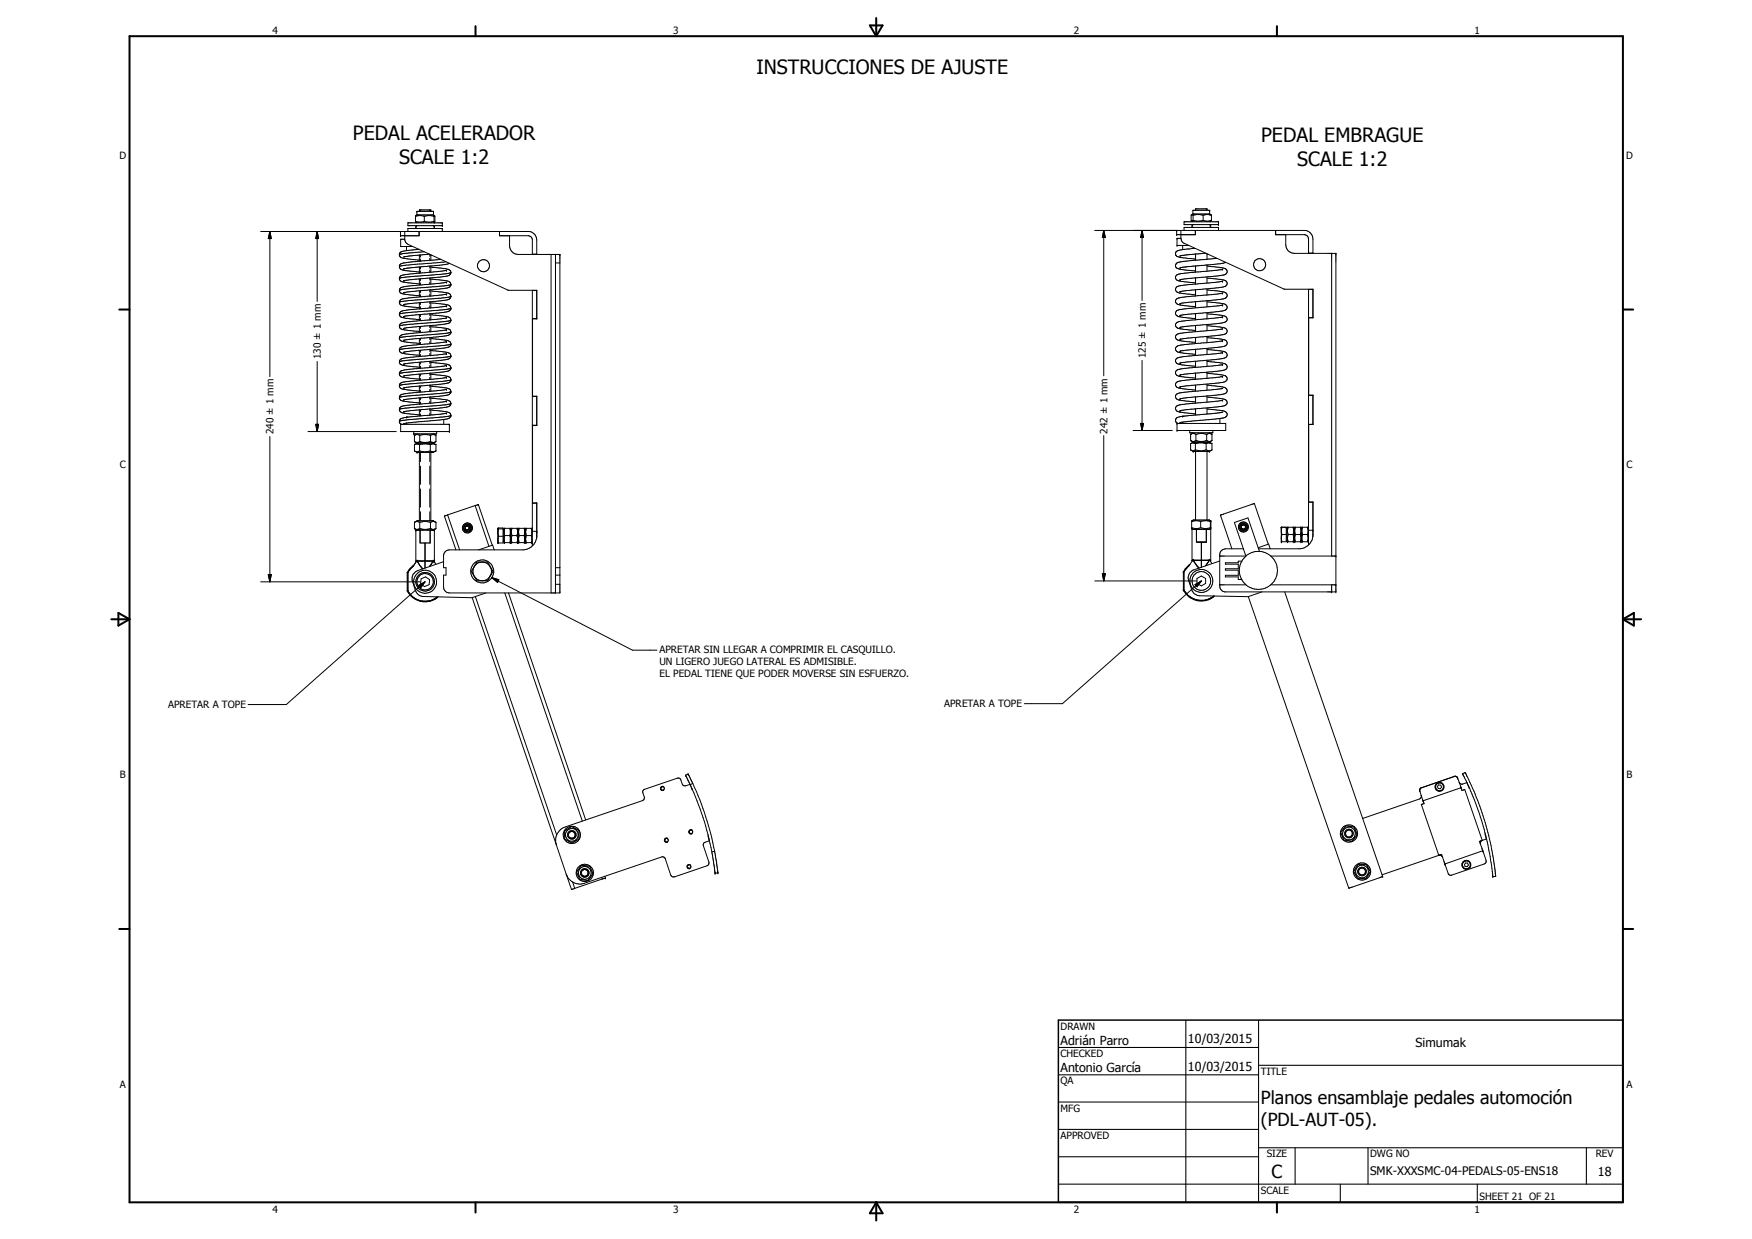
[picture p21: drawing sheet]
<svg xmlns="http://www.w3.org/2000/svg" width="420mm" height="297mm" viewBox="0 0 420 297" stroke-linecap="round" stroke-linejoin="round" font-family="sans-serif">
<defs><g id="words">
<g font-size="4.7">
<text x="181.4" y="17.7">INSTRUCCIONES DE AJUSTE</text>
<text x="84.7" y="33.7">PEDAL ACELERADOR</text>
<text x="302.5" y="34.2">PEDAL EMBRAGUE</text>
<text x="95.7" y="39.3">SCALE 1:2</text>
<text x="311.1" y="39.8">SCALE 1:2</text>
</g>
<g font-size="4.3">
<text x="302.4" y="264.8">Planos ensamblaje pedales automoción</text>
<text x="302.4" y="269.9">(PDL-AUT-05).</text>
<text x="304.9" y="282.4">C</text>
</g>
<g font-size="3">
<text x="254.3" y="250.6">Adrián Parro</text>
<text x="284.9" y="250.1">10/03/2015</text>
<text x="339.5" y="251.1">Simumak</text>
<text x="254.3" y="257.1">Antonio García</text>
<text x="284.9" y="256.7">10/03/2015</text>
<text x="383.2" y="281.9">18</text>
</g>
<text font-size="2.8" x="328.6" y="281.8">SMK-XXXSMC-04-PEDALS-05-ENS18</text>
<g font-size="2.4">
<text x="65.4" y="8">4</text>
<text x="161.4" y="8">3</text>
<text x="257.5" y="8">2</text>
<text x="353.6" y="8">1</text>
<text x="28.7" y="38">D</text>
<text x="390" y="38">D</text>
<text x="77" y="86.1" transform="rotate(-90 77 86.1)">130 ± 1 mm</text>
<text x="274.8" y="85.9" transform="rotate(-90 274.8 85.9)">125 ± 1 mm</text>
<text x="65.6" y="104.1" transform="rotate(-90 65.6 104.1)">240 ± 1 mm</text>
<text x="265.6" y="103.9" transform="rotate(-90 265.6 103.9)">242 ± 1 mm</text>
<text x="28.8" y="112.2">C</text>
<text x="390" y="112.2">C</text>
<text x="158.1" y="156.6">APRETAR SIN LLEGAR A COMPRIMIR EL CASQUILLO.</text>
<text x="158.1" y="159.4">UN LIGERO JUEGO LATERAL ES ADMISIBLE.</text>
<text x="158.1" y="162.3">EL PEDAL TIENE QUE PODER MOVERSE SIN ESFUERZO.</text>
<text x="40.3" y="169.8">APRETAR A TOPE</text>
<text x="226.4" y="169.6">APRETAR A TOPE</text>
<text x="28.8" y="186.5">B</text>
<text x="390.1" y="186.5">B</text>
<text x="254.3" y="246.8">DRAWN</text>
<text x="254.3" y="253.4">CHECKED</text>
<text x="302.4" y="257.7">TITLE</text>
<text x="28.8" y="260.7">A</text>
<text x="254.3" y="260">QA</text>
<text x="390" y="260.7">A</text>
<text x="254.3" y="266.5">MFG</text>
<text x="254.3" y="273.1">APPROVED</text>
<text x="303.8" y="277.5">SIZE</text>
<text x="328.6" y="277.5">DWG NO</text>
<text x="382.7" y="277.4">REV</text>
<text x="302.4" y="286.2">SCALE</text>
<text x="354.8" y="287.7">SHEET 21 OF 21</text>
<text x="65.4" y="290.7">4</text>
<text x="161.4" y="290.7">3</text>
<text x="257.5" y="290.7">2</text>
<text x="353.6" y="290.7">1</text>
</g>
</g></defs>
<g fill="none" stroke="#000" stroke-width=".24">
<path d="M62.5 55.5h33.5M64.7 55.5l.4 1.7h-.8zM64.7 55.5v34.8M76.1 55.5l.3 1.7h-.7zM76.1 55.5v16.8M96 55.5h.1M96 56.5h.1M96 55.5h30.9a2.09 2.09 0 0 1 1.8 2v3.5M96 55.5v1M97.1 55.5v2.3l.8 .8 24 11h6.8v6.9h-1v18.5h1v7h-1v18.6h1v8.3M97.1 57.4h-1v1.7h2.9M97.5 59.1v1"/>
<path d="M99.6 51.9l.8-.2 1.4 .2M99.6 53.1l.8 .2 1.4-.2M99.7 51.7v1.5M99.7 53.2v.1M99.7 51.7h.1M99.7 53.3l.3 .1M100 50.7h.1M100 51.5h.1M100 50.7v.8M100 50.7h4v.8M100 51.5h4M100 51.5l-.3 .2"/>
<path d="M100.1 54.1a.35 .35 0 0 0-.4 .3 .35 .35 0 0 0 .2 .4M100.5 55.5v1M100.5 59.8l-2.5 .2a2.67 2.67 0 0 0-2 .6l-.2 .2v.6a1.35 1.35 0 0 0 1.3 .6l3.5 .4M100.5 55.5v1h-4.5M100.8 50.3v.1M100.8 50.5v.2M101.8 51.9l.8-.2 1.5 .2M101.8 53.1l.8 .2 1.5-.2M101.8 51.9v1.2M103.1 50.3v.1M103.1 50.5v.2M103.3 50.3h.1"/>
<path d="M103.3 50.3h-2.7v.4M103.3 50.3v.4M103.8 54.1a.35 .35 0 0 1 .4 .3 .35 .35 0 0 1-.2 .4M104 51.5l.2 .2M104.2 51.7h.1M104.2 53.3h.1M104.2 51.7v1.6M104.2 51.7v1.5M104.2 53.3l-.2 .1M104.3 51.8h.1M106.1 53.4h.1M106.1 54.1h.1"/>
<path d="M106.1 54.8h.1M106.1 53.4h-8.3v.7h8.3M106.1 54.8h-8.3v.7M106.1 53.4v.7M106.1 54.8v.7M119.8 55.5h.1M119.8 55.5v1h7l.4 .2 .5 .6v3.7M122.2 56.5v2.7a2.08 2.08 0 0 0 2.1 1.8h10M262.5 55.2h19.6M264.7 55.2l.4 1.7h-.7zM264.7 55.2v34.9M273.9 55.2l.3 1.7h-.7z"/>
<path d="M273.9 55.2v16.9M282.2 55.2h.1M282.2 56.3h.1M282.2 55.2h30.8a2.14 2.14 0 0 1 1.9 2.1v3.4M282.2 55.2v1.1M282.3 58.8h.1M282.3 57.1h.1M282.3 57.1v1.7M282.3 58.8h2.8M282.3 57.1h.9M283.2 57.1l.2 .6 .4 .6 24.2 11h6.9v6.9h-1.1v18.5h1.1v7h-1.1M283.2 55.2v1.9"/>
<path d="M283.6 58.8v1.1M284 55.2v-.7h8.2v.7M285.8 53h.1M285.8 51.4l.3 .2M285.8 51.4l-.1 .2 .1 1.4M285.8 53l.3 .2M286.1 51.3h4M286.1 51.3l-.3 .1M286.1 52.8a3.5 3.5 0 0 0 2.4 0M286.1 51.6v1.2M286.1 51.6l1-.2 1.4 .2M286.1 52.8l-.3 .2"/>
<path d="M286.2 53.8a.35 .35 0 0 0-.3 .3 .35 .35 0 0 0 .2 .4M286.6 59.6l-3.8 .4a.8 .8 0 0 0-.9 .6 .8 .8 0 0 0 .6 1l4.2 .5M286.7 55.2h.1M286.7 55.2v1.1h-4.5M286.7 50.1h.1M286.7 50.1h2.8M286.7 50.1v.3M288.5 51.6l.8-.2 1.2 .2M288.5 52.8a2.44 2.44 0 0 0 2 0M288.5 51.6v1.2M289.5 50.1h.1M289.5 50.1v.3"/>
<path d="M290 53.8l.4 .3-.3 .4M290.1 50.4h.1M290.1 51.3h.1M290.1 50.4h-4v.9M290.1 50.4v.9M290.1 51.3l.3 .2M290.4 51.5h.1M290.4 51.5l.1 .1M290.5 52.8l-.4 .4M290.5 51.6v1.2M292.2 53.2h.1M292.2 53.8h.1"/>
<path d="M292.2 53.2h-8.2v.6h8.2M292.2 53.2v.6M305.9 55.2v1.1h6.9l.5 .1 .3 .3 .2 .6v3.4M305.9 55.2v1.1M308.3 56.3v2.4a2.05 2.05 0 0 0 2.1 2h10M95.8 78.1h.1M95.8 75.3h.1M95.8 72.4h.1M95.8 69.6h.1M95.8 66.8h.1M95.8 66.7h.1M95.8 63.8v.1"/>
<path d="M96.8 64.4h.1M96.8 67.3h.1M96.8 70.1h.1M96.8 73h.1M96.8 75.9h.1M96.8 78.7h.1M96.9 78.7h-.1M100.6 61.1v1.5M100.6 64v1.5M100.6 66.8v1.5M100.6 69.7v1.5M100.6 72.6v1.4"/>
<path d="M100.6 75.4v1.5M100.6 78.3v1.5M100.8 61.1v.5M100.8 62.1v.5M100.8 64v.5M100.8 64.9v.5M100.8 66.8v.5M100.8 67.8v.5M100.8 69.7v.5M100.8 70.7v.5M100.8 72.6v.4M100.8 73.5v.5"/>
<path d="M100.8 75.4v.5M100.8 76.4v.5M100.8 78.3v.4M100.8 79.2v.6M100.9 64l-4.1 .4M101.7 60.4l-5.8 .6M103 61l-6.2 .6M103.1 61v.5M103.1 61.9v.5M103.1 63.8v.5M103.1 64.8v.5M103.1 66.7v.4"/>
<path d="M103.1 67.6v.5M103.1 69.5v.5M103.1 70.5v.5M103.1 72.3v.6M103.1 73.3v.5M103.1 75.2v.5M103.1 76.2v.5M103.1 78.1v.5M103.1 79v.5M103.3 69.5l-6.5 .6M103.3 78l-6.5 .7M103.3 72.3l-6.5 .7"/>
<path d="M103.3 66.6l-6.5 .7M103.3 75.2l-6.5 .7M103.3 61.1v1.3M103.3 63.8v1.5M103.3 66.6v1.5M103.3 69.5v1.5M103.3 72.3v1.5M103.3 75.2v1.5M103.3 78v1.5M103.3 61.2h.3M103.3 64.1l3.4 .3a1.37 1.37 0 0 1 1.5 1M103.3 66.9l.7 .1a9.5 9.5 0 0 1 3.9 .7l.3 .5"/>
<path d="M103.3 69.8h1.1a7.6 7.6 0 0 1 3.6 .8l.2 .4M103.3 72.6l1.1 .1a7.2 7.2 0 0 1 3.5 .7l.3 .5M103.3 75.5l1.4 .1a6.3 6.3 0 0 1 3.3 .7l.2 .5M103.3 78.3l3.9 .5a.87 .87 0 0 1 1 .8M105.7 62.1l-7.8 .8-1.7 .3a.76 .76 0 0 0-.1 1.4l1.3 .3 3.2 .3M107 62.8l-9.4 .7-1.8 .3M107 79.1l-7.5 .7a7.2 7.2 0 0 0-3.6 .8 .81 .81 0 0 0 .6 1.2l4.1 .5M107 73.4h.1M107.1 79.1h.1M107.1 73.4h.1M107.1 70.5h.1M107.1 67.6h.1"/>
<path d="M107.1 64.8h.1M107.1 73.4l-7.6 .8a8 8 0 0 0-3.6 .7 .81 .81 0 0 0 .6 1.2l4.1 .5M107.1 76.2l-2.5 .4-5.4 .4a5.7 5.7 0 0 0-3.3 .8 1 1 0 0 0 1.1 1.3l3.6 .4M107.1 70.5l-7.9 .8a7.2 7.2 0 0 0-3.2 .6 .85 .85 0 0 0-.1 1 .85 .85 0 0 0 .9 .4l3.8 .5M107.1 64.8l-10.3 1.1a.84 .84 0 0 0-1 .7 .84 .84 0 0 0 .7 1l4.1 .5M107.1 67.6l-7.6 .9a8 8 0 0 0-3.6 .7 .98 .98 0 0 0 .1 1 .98 .98 0 0 0 1 .3l3.6 .4M107.8 63.1l-2 .4-4.9 .5M107.9 64.8h.1M108 76.8v.1M108.1 76.8l-12.3 1.3M108.1 74h.1M108.2 79.6h.1"/>
<path d="M108.2 73.9h.1M108.2 68.2h.1M108.2 65.3v.1M108.2 71l-1.4 .4-8.8 .7-2.2 .3M108.2 76.8h-.1M108.2 79.6l-2.1 .4-8.7 .7-1.6 .3M108.2 79.6a1.47 1.47 0 0 1-1.7 1l-3.2 .3M108.2 76.8a1.44 1.44 0 0 1-1.7 .9l-3.2 .3M108.2 73.9l-3.4 .5-7.4 .6-1.6 .3M108.2 73.9a1.96 1.96 0 0 1-2.3 1l-2.6 .3M108.2 71a1.44 1.44 0 0 1-1.7 1l-3.2 .3M108.2 68.2l-1.9 .4-7.5 .5-3 .5"/>
<path d="M108.2 68.2a1.12 1.12 0 0 1-1.3 .9l-3.6 .4M108.2 65.4l-1.3 .3-9.5 .7-1.6 .3M108.2 65.4a1.47 1.47 0 0 1-1.7 .9l-3.2 .3M127.7 76.4h1M127.7 69.6v61.3M127.7 60.9h1M127.7 69.6h1M132.2 61v81.2M133.2 61h.1M133.2 61v81.2M133.2 63h1.1M134.3 61h.1"/>
<path d="M134.3 61v81.2h-26.5a1.43 1.43 0 0 1-1.4-1.4v-2.9h.6v-1.8h-.6v-2.9a1.43 1.43 0 0 1 1.4-1.4h17.9a3.4 3.4 0 0 0 3-3M283 61.3h.1M283 64.2h.1M283 67.1h.1M283 69.9h.1M283 72.8h.1M283 75.6h.1M283 78.5h.1M286.7 60.9v1.5M286.7 63.8v1.4M286.7 66.6v1.5M286.7 69.5v1.5"/>
<path d="M286.7 72.3v1.5M286.7 75.2v1.5M286.7 78v1.5M289.1 60.7l-6.1 .6M289.5 69.3l-6.5 .6M289.5 69.5l3.7 .4a.9 .9 0 0 1 1.1 .9 .9 .9 0 0 1-1.1 .9l-3.7 .4M289.5 66.4l-6.5 .7M289.5 78.1l3.5 .4a.92 .92 0 0 1 1.1 .4 .92 .92 0 0 1-.2 1.2l-1.6 .3-2.8 .2M289.5 77.8l-6.5 .7M289.5 75.2l.7 .1a8.8 8.8 0 0 1 3.9 .7 .82 .82 0 0 1 .1 .9 .82 .82 0 0 1-.8 .4l-3.9 .5M289.5 75l-6.5 .6M289.5 72.4l3.5 .4a.92 .92 0 0 1 1.1 .4 .92 .92 0 0 1-.2 1.1l-.9 .3-3.5 .4"/>
<path d="M289.5 72.1l-6.5 .7M289.5 66.7h.3a9 9 0 0 1 4.4 .8 1.07 1.07 0 0 1-.3 1.1 1.07 1.07 0 0 1-1.1 .3l-3.3 .4M289.5 63.8l3.7 .4a.9 .9 0 0 1 1.1 .9 .9 .9 0 0 1-1.1 .9l-3.7 .4M289.5 60.9v1.2M289.5 63.5v1.5M289.5 66.4v1.5M289.5 69.3v1.4M289.5 72.1v1.5M289.5 75v1.5M289.5 77.8v1.5M289.5 61h.3M291.8 61.9l-8.5 .8a1.3 1.3 0 0 0-1.4 .9l.1 .5a11.8 11.8 0 0 0 4.7 .8"/>
<path d="M293.1 64.6l-9.5 1a1.26 1.26 0 0 0-1.6 1.2 4.1 4.1 0 0 0 2.7 .8l2 .2M293.1 64.6h.1M293.2 76h.1M293.2 73.2h.1M293.2 70.3h.1M293.2 67.4h.1M293.2 64.6h.1M293.2 78.8v.1M293.2 76l-7.5 .8a8.8 8.8 0 0 0-3.6 .6 .8 .8 0 0 0-.1 .8 .8 .8 0 0 0 .6 .5l4.1 .5M293.2 73.2l-9.8 1a1.1 1.1 0 0 0-1.5 1 2.04 2.04 0 0 0 2.2 .9l2.6 .3M293.2 70.3l-9.6 .9a1.71 1.71 0 0 0-1.7 1v.2a1.69 1.69 0 0 0 1.9 .8l2.9 .3M293.2 67.4l-10.2 1.1a.9 .9 0 0 0-1.1 .9 .9 .9 0 0 0 1.1 .9l3.7 .4"/>
<path d="M293.2 78.8l-8.5 .9a4.1 4.1 0 0 0-2.7 .8 1.19 1.19 0 0 0 1.4 1.2l3.3 .4M293.9 62.9l-1.3 .3-9.6 1M313.8 76.2h1.1M313.8 69.3v61.3M313.8 60.7h1.1M319.4 60.7h.1M319.4 60.7v72.6M320.4 60.7h.1M320.4 60.7v81.2M76.1 86.7v16.8M95.8 98.2h.1M95.8 95.3h.1"/>
<path d="M95.8 92.5h.1M95.8 89.6h.1M95.8 86.7h.1M95.8 83.9h.1M95.8 81h.1M95.8 92.4h.1M96.2 98.8h.1M96.2 93.1h.1M96.2 87.4h.1M96.8 90.2h.1M96.8 81.6h.1M96.8 84.5h.1"/>
<path d="M96.8 87.3h.1M96.8 93h.1M96.8 95.8h.1M96.8 98.7h.1M96.9 93h-.1M97.5 100h.1M97.5 100v.1M97.8 100l-.7 .1a1.15 1.15 0 0 0-1.3 1.2l.5 .4M100.6 81.2v1.4M100.6 84v1.5M100.6 86.9v1.4M100.6 89.7v1.5"/>
<path d="M100.6 92.5v1.5M100.6 95.4v1.5M100.6 98.3v1.4M100.8 81.1v.5M100.8 82.1v.5M100.8 83.9v.6M100.8 85v.5M100.8 86.8v.5M100.8 87.8v.5M100.8 89.7v.5M100.8 90.7v.4M100.8 92.5v.5"/>
<path d="M100.8 93.5v.5M100.8 95.4v.5M100.8 96.4v.5M100.8 98.2v.5M100.8 99.2v.5M103.1 80.9v.5M103.1 81.9v.5M103.1 83.8v.4M103.1 84.8v.5M103.1 86.6v.5M103.1 87.6v.5M103.1 89.5v.5"/>
<path d="M103.1 90.5v.5M103.1 92.3v.5M103.1 93.3v.5M103.1 95.2v.5M103.1 96.2v.5M103.1 98v.6M103.1 99.1v.4M103.3 98l-6.5 .7M103.3 95.2l-6.5 .7M103.3 92.3l-6.5 .7M103.3 86.6l-6.5 .7M103.3 80.9l-6.5 .7"/>
<path d="M103.3 83.7l-6.5 .8M103.3 89.5l-6.5 .7M103.3 80.9v1.5M103.3 83.7v1.5M103.3 86.6v1.5M103.3 89.5v1.4M103.3 92.3v1.5M103.3 95.2v1.4M103.3 98v1.5M103.3 81.2l1.1 .1a7 7 0 0 1 3.6 .7l.2 .5M103.3 84l4.1 .5a.88 .88 0 0 1 .8 .8M103.3 86.9l1.1 .1a7 7 0 0 1 3.6 .8l.2 .4"/>
<path d="M103.3 89.7l4.1 .5a.88 .88 0 0 1 .8 .9M103.3 92.6l1.1 .1a7 7 0 0 1 3.5 .6l.3 .6M103.3 95.5h.4a9 9 0 0 1 4.3 .8l.2 .5M103.3 98.3l.7 .1a10.4 10.4 0 0 1 3.9 .7l.3 .5M107 90.5l-7.8 .8a7.1 7.1 0 0 0-3.3 .7 .98 .98 0 0 0 .1 1 .98 .98 0 0 0 1 .4l3.6 .4M107 93.3l-7.5 .8a7.2 7.2 0 0 0-3.6 .8 .82 .82 0 0 0 0 .8 .82 .82 0 0 0 .8 .4l3.9 .5M107 96.2l-7.8 .8a7.1 7.1 0 0 0-3.3 .7 .95 .95 0 0 0 .1 1 .95 .95 0 0 0 1 .4l3.6 .3M107 87.6v.1M107.1 99.1h.1M107.1 96.2h.1M107.1 93.3h.1M107.1 90.5h.1"/>
<path d="M107.1 87.6h.1M107.1 84.8h.1M107.1 81.9h.1M107.1 99.1l-9.6 .9M107.1 81.9l-7.9 .8a6.3 6.3 0 0 0-3.3 .7 .98 .98 0 0 0 .1 1.1 .98 .98 0 0 0 1 .3l3.6 .4M107.1 84.8l-7.9 .8a6.3 6.3 0 0 0-3.3 .7 .79 .79 0 0 0 .6 1.2l4.1 .6M107.1 87.6l-7.6 .8a7.2 7.2 0 0 0-3.6 .8 .82 .82 0 0 0 0 .8 .82 .82 0 0 0 .8 .4l3.9 .5M107.1 90.5l-.1 .1M108 96.8h.1M108 91.1h.1M108 88.3l-2.6 .3-7.8 .6-1.8 .4M108 88.3h.1"/>
<path d="M108 82.5h.1M108.1 99.7h.1M108.2 99.6h.1M108.2 93.9h.1M108.2 91.1h.1M108.2 88.2h.1M108.2 85.3h.1M108.2 82.5h.1M108.2 93.9l-2.8 .5-7.6 .5-2 .3M108.2 93.9a1.96 1.96 0 0 1-2.3 1l-2.6 .3M108.2 99.6l-1.7 .3-8.3 .7-2.4 .4M108.2 99.6a1.66 1.66 0 0 1-2 1l-9.4 1"/>
<path d="M108.2 96.8l-1.4 .3-8.3 .6-2.7 .4M108.2 96.8l-.2 .4-.6 .3-4.1 .5M108.2 96.7v.1M108.2 91.1l-2.1 .3-7.6 .6-2.7 .4M108.2 91.1l-.1 .1a1.43 1.43 0 0 1-1.4 .8l-3.4 .3M108.2 88.2a1.48 1.48 0 0 1-1.7 1l-3.2 .3M108.2 88.2l-.1 .1M108.2 85.3l-2.1 .4-7.9 .6-2.4 .4M108.2 85.3l-.1 .3a1.67 1.67 0 0 1-1.6 .7l-3.2 .3M108.2 82.5l-1.4 .3-8.8 .7-2.2 .4M108.2 82.5a1.96 1.96 0 0 1-2.3 1l-2.6 .2M127.7 95h1"/>
<path d="M273.9 86.4v16.8M283 81.3h.1M283 84.2h.1M283 87h.1M283 89.9h.1M283 92.8h.1M283 95.6h.1M283 98.5h.1M283.1 84.2h-.1M283.1 98.4l-.1 .1M283.6 99.8h.1M283.6 99.8h.3"/>
<path d="M286.7 80.9v1.5M286.7 83.7v1.5M286.7 86.6v1.5M286.7 89.5v1.4M286.7 92.3v1.5M286.7 95.2v1.4M286.7 98v1.5M289.5 94.9l-6.4 .7M289.5 89.2l-4.4 .4-2.1 .3M289.5 98.1h.3a11.3 11.3 0 0 1 4.3 .7 .87 .87 0 0 1 0 1.1 .87 .87 0 0 1-.9 .3l-.6 .1M289.5 97.8l-6.5 .7M289.5 95.2l3.7 .4a.86 .86 0 0 1 1 .8 .86 .86 0 0 1-.8 .9l-3.9 .5"/>
<path d="M289.5 92.4h.3a11.3 11.3 0 0 1 4.3 .7 .87 .87 0 0 1 0 1.1 .87 .87 0 0 1-.9 .3l-3.7 .4M289.5 92.1l-6.5 .7M289.5 89.5l.7 .1a8.8 8.8 0 0 1 3.9 .7 .9 .9 0 0 1 0 1 .9 .9 0 0 1-.9 .4l-3.7 .4M289.5 86.7h1a7.6 7.6 0 0 1 3.7 .8 .78 .78 0 0 1-.7 1.2l-4 .5M289.5 86.4l-6.5 .6M289.5 83.8l.7 .1a10 10 0 0 1 3.9 .7 .94 .94 0 0 1-.1 1 .94 .94 0 0 1-1 .4l-3.5 .4M289.5 83.5l-6.4 .7M289.5 80.9l.7 .1a8.8 8.8 0 0 1 3.9 .7 .82 .82 0 0 1 .1 .9 .82 .82 0 0 1-.8 .5l-3.9 .4M289.5 80.6l-6.5 .7M289.5 80.6v1.6M289.5 83.5v1.5M289.5 86.4v1.4"/>
<path d="M289.5 89.2v1.5M289.5 92.1v1.5M289.5 94.9v1.5M289.5 97.8v1.5M293.1 96h.1M293.2 96h.1M293.2 90.3h.1M293.2 87.4h.1M293.2 84.5h.1M293.2 81.7h.1M293.2 90.3l-6.8 .7a9 9 0 0 0-4.3 .8 .78 .78 0 0 0 .5 1.2l4.1 .5M293.2 87.4l-10.2 1.1a.88 .88 0 0 0-1.1 .9 .88 .88 0 0 0 1.1 .8l3.7 .5"/>
<path d="M293.2 84.5l-9.3 1a2.02 2.02 0 0 0-2 .9 1.15 1.15 0 0 0 1.5 1.1l3.3 .3M293.2 93.1h.1M293.2 98.8l-10 1.1a1.06 1.06 0 0 0-1.3 1l.5 .6M293.2 96l-6.8 .7a12.1 12.1 0 0 0-4.2 .6 .78 .78 0 0 0-.3 .9 .78 .78 0 0 0 .7 .5l4.1 .5M293.2 93.1l-10.6 1.2a.83 .83 0 0 0-.7 .9 .83 .83 0 0 0 .9 .7l3.9 .5M293.2 81.7l-7.9 .8a6.8 6.8 0 0 0-3.2 .6 .8 .8 0 0 0-.1 .8 .8 .8 0 0 0 .6 .6l4.1 .5M313.8 94.8h1.1M64.7 104.6v34.9M73.9 103.5h21.1M75.7 101.7h.7l-.3 1.8zM95.8 101h.1M96.1 100.4l-.1 .1"/>
<path d="M96.8 101.6h.1M97.5 101.4v.3M99.2 104h.1M99.2 103.5v.5M99.4 104.4v1.5M99.4 106.6v1.5M99.4 105.9l.6 .2 .7-.2M99.4 104.4a1 1 0 0 1 1.3 0M99.4 105.9l.6 .3M99.4 108.1a1 1 0 0 0 1.2 0M99.4 106.6l.5-.2 .7 .2M99.4 108.1l.6 .4"/>
<path d="M100 106.2h.1M100 108.5h.1M100 106.2h3.9M100 104l-.6 .4M100 106.2l-.6 .4M100.6 108.5v16.3M100.6 108.1l1.3 .2 1.3-.2M100.6 106.6l1-.2 1.6 .2M100.6 106.6v1.5M100.7 104.4v1.5M100.7 105.9a4.7 4.7 0 0 0 2.5 0M100.7 104.4a3.8 3.8 0 0 1 2.5 0"/>
<path d="M100.8 108.5v2.2M100.8 111.8v4.3M100.8 117.2v4.4M103.1 108.5v2.2M103.1 111.8v4.3M103.1 117.2v4.4M103.2 106.6v1.5M103.2 106.6l.5-.2 .9 .2M103.2 108.1a1.37 1.37 0 0 0 1.4 0M103.2 104.4v1.5M103.2 105.9l.7 .2 .7-.2M103.2 104.4a1.08 1.08 0 0 1 1.4 0"/>
<path d="M103.3 108.5v16.3M103.9 104l.7 .4M103.9 106.2l.7 .4M104.6 104.4v1.5M104.6 106.6v1.5M104.6 105.9l-.7 .3M104.6 108.1l-.7 .4h-3.9M104.7 103.5v.5h-5.5M106.4 100.6v1.1M107.8 101.7h.1M107.8 103.5h.1M107.8 101.7h-11.7v1.8h11.7"/>
<path d="M107.8 101.7v1.8M127.7 101.9h1M264.7 104.4v34.9M271.7 103.2h9.4M273.5 101.5h.7l-.3 1.7zM282.3 101.5h.1M282.3 103.2h.1M282.3 101.5h11.7v1.7h-11.7M282.3 101.5v1.7M283 101.3h.1M283.6 101.2v.3M285.3 103.2v.6h5.6v-.6"/>
<path d="M285.5 105.6l.5 .2 .8-.2M285.5 104.1l.5-.2 .8 .2M285.5 105.6l.7 .4M285.5 104.1v1.5M285.6 107.9l.6 .3M286.2 106h.1M286.2 108.2h.1M286.2 106h3.8M286.2 103.8l-.7 .3M286.2 108.2h3.8M286.2 106l-.6 .3M286.7 107.9a.84 .84 0 0 1-1.2 0v-1.6l.5-.1a2.16 2.16 0 0 0 1.7 0l1.4 .1 1-.1 .5 .1v1.6"/>
<path d="M286.7 107.9a3.9 3.9 0 0 0 2.6 0M286.7 106.3v1.6M286.7 108.2v16.5M286.8 105.6l1 .2 1.6-.2M286.8 104.1l1-.2 1.6 .2M286.8 104.1v1.5M289.3 107.9a1.22 1.22 0 0 0 1.3 0M289.3 106.3v1.6M289.4 105.6a1.03 1.03 0 0 0 1.2 0M289.4 104.1a1.03 1.03 0 0 1 1.2 0M289.4 104.1v1.5M289.5 108.2v16.5"/>
<path d="M290 106h.1M290 108.2h.1M290 103.8l.6 .3M290 106l.6 .3M290.6 105.6l-.6 .4M290.6 104.1v1.5M290.6 107.9l-.6 .3M292.6 100.3l-9.6 1M292.6 100.3v1.2M313.8 101.8v18.6h1.1v8.3M62.5 139.5h38.4M64.3 137.8h.8l-.4 1.7z"/>
<path d="M97.7 137.3h.1M97.7 137.3v4.3M97.8 137.3v4.3M99.3 135.5l-1 .8-.6 1M99.4 126.7l.5 .2 .8-.2M99.4 125.2l.5-.2 .8 .2M99.4 126.7l.6 .4M99.4 125.2v1.5M99.7 127.1h.1M99.7 134.5h.1M99.7 127.1h4.5M99.7 134.5h.2"/>
<path d="M99.7 127.1v7.4M100 124.8h.1M100 134.5h3.9M100 134.5v-.2l-2.2 3M100 134.5l.8 1.3M100 124.8h3.9l.7 .4M100 124.8l-.6 .4M100.7 126.7l.9 .2 1.6-.2M100.7 125.2a3.8 3.8 0 0 1 2.5 0M100.7 125.2v1.5M100.7 127.1v3.1h2.5v-3.1M100.8 135.8l.2 .1"/>
<path d="M100.8 135.7l.6 .7M100.8 122.7v2.1M101 138.8l1.1-.5 .9 .7-.1 1.2-1.1 .4-.9-.6zM101.9 130.2v6M101.9 139.5l-33.2 29.4h-9.2M103.1 122.7v2.1M103.2 126.7l.5 .2 .9-.2M103.2 125.2a1.08 1.08 0 0 1 1.4 0M103.2 125.2v1.5M103.9 134.3l.7 1M103.9 134.3v.2M103.9 134.5l-.9 1.3"/>
<path d="M103.9 134.3l.1 .2M104 134.5h.2M104 134.5l.1 .2M104.1 134.7h.1M104.2 134.5h.1M104.2 127.1h.1M104.2 134.5l-.1 .2M104.2 127.1v7.4M104.6 126.7l-.7 .4M104.6 125.2v1.5M106.4 134.7l-6.2 2.1a2 2 0 0 0-1.3 2.6l.7 2.2a2.07 2.07 0 0 0 1.9 1.4l11.7 .3 3.3-1.1M107.3 123.4l-.7 .3 2.7 8.1"/>
<path d="M107.3 123.4l2.9 8.4M111.6 126.7v.1M111.6 126.4v.1M111.7 125.6h.4a.94 .94 0 0 1 1 .9 1 1 0 0 1-.7 1 1 1 0 0 1-1.1-.3l-.3-.8zM111.7 126.4v.5M111.7 126.4l.1-.3a.51 .51 0 0 1 .8 .4M111.9 127l.2 .1M111.9 126.2h.3l.3 .4-.2 .3h-.4M112.2 126.1l-.6 .3M112.3 126.1l.3 .3-.1 .5M112.4 127l-.2 .1M112.6 126.7l-.4 .4-.5-.2"/>
<path d="M113.6 137.8l.3 .6M113.6 136.1l-.5 .9 .5 .8M113.6 136.1l-.2 .9 .2 .8M113.9 135.6l.4-.9h2.6l.5 .9M113.9 138.4l.4 .8h2.6l.5-.8M113.9 138.3a2.22 2.22 0 0 0 3.5 0M113.9 135.6l-.3 .5M113.9 135.6a2.22 2.22 0 0 1 3.5 0M113.9 121.2l3.4 9.8M113.9 121.2l-6.6 2.2M114.7 120.9h.1M114.7 120.9l-.8 .3"/>
<path d="M114.7 120.9l3.4 9.8M114.8 131.8l3.3-1.1 .4 1.1M117.4 135.6l.8 1.4-.8 1.4M117.4 135.6a2.2 2.2 0 0 1 0 2.7M117.9 138.5l1.7 .5-.3 .6zM117.9 138.5l33.8 17.4h5.9M119.4 126.7h.1M119.4 130.1h.1M119.4 126.7l1.2-.1v3.6h-1.1M119.4 126.7l.1 3.5M119.4 126.7l.2 .1M119.4 127.9l.2 .7"/>
<path d="M119.4 129.6l.2 .6M119.6 126.8l-.2 .7M119.6 128.6l-.2 .6M119.6 126.8h1M119.6 128.6h1M120.6 126.9h.2M120.6 129.9h.2M120.9 126.7h.1M120.9 130.1h.1M120.9 126.7h1.5M120.9 130.1h1.5M120.9 126.7l-.1 .2v3l.1 .2"/>
<path d="M121.1 128.4h1.1M121.1 128.4l-.2 .4 .2 1.3M121.1 126.7l-.2 .4 .2 1.3M122.2 126.7l.2 .4-.2 1.3M122.2 128.4l.2 .4-.2 1.3M122.4 126.7h.1M122.4 130.1h.1M122.4 126.7l.1 .2M122.5 126.9v3M122.5 129.9l.1 .2M122.5 129.9l-.1 .2M122.6 126.7h.1"/>
<path d="M122.6 130.1h.1M122.6 126.7h1.5M122.6 130.1h1.5M122.6 126.7l-.1 .2M122.8 128.4h1.2M122.8 128.4l-.2 .6 .2 1.1M122.8 126.7l-.2 .6 .2 1.1M124 126.7l.1 .4-.1 1.3M124 128.4l.1 .4-.1 1.3M124.1 126.7h.1M124.1 130.1h.1M124.1 126.7l.1 .2"/>
<path d="M124.2 126.9v3M124.2 129.9l.2 .2M124.2 129.9l-.1 .2M124.4 126.7h.1M124.4 130.1h.1M124.4 126.7h1.4l.1 .2M124.4 126.7l-.2 .2M124.5 128.4h1.2M124.5 128.4l-.1 .6 .1 1.1M124.5 126.7l-.1 .6 .1 1.1M125.7 126.7l.1 .9-.1 .8M125.7 128.4l.1 .8-.1 .9"/>
<path d="M125.8 126.7h.1M125.8 130.1h.1M125.9 126.9v3M125.9 129.9l-.1 .2h-1.4M125.9 129.9l.2 .2M126.1 126.7h.1M126.1 130.1h.1M126.1 126.7h1.4M126.1 130.1h1.4M126.1 126.7l-.2 .2M126.2 128.4l-.1 .6 .1 1.1M126.2 126.7l-.1 .6 .1 1.1"/>
<path d="M126.2 128.4h1.2M127.4 126.7l.1 .4-.1 1.3M127.4 128.4l.1 .4-.1 1.3M127.5 126.7h.1M127.5 130.1h.1M127.5 126.7l.2 .2M127.7 120.6h1M127.7 127.4h1M127.7 129.9l-.2 .2M128.7 127.4h.1M128.7 127.6h.1M133.2 137.9h1.1"/>
<path d="M133.2 136.1h1.1M262.5 139.3h24.5M264.4 137.5h.7l-.4 1.8zM283.8 137.1h.1M283.8 137.1v4.3M283.9 137.1v4.3M285.4 135.3l-1.2 1.1-.4 .7M285.8 126.5l1.1 .2 1-.2M285.8 126.5l.4 .4M285.8 125l1.3-.2 .8 .2M285.9 134.3v-7.4h4.5v7.4M285.9 134.3h.1"/>
<path d="M285.9 134.3l.1 .2v-.2M286.2 124.7h.1M286.2 124.7l-.4 .1v1.7M286.2 134.3h3.8M286.2 134.1l-.2 .2M286.2 134.1v.2M286.2 134.3l1.4 1.9M286.2 134.1l-2.3 3M286.2 124.7h3.8M286.9 126.9v3.1h2.4v-3.1M287.1 138.7l1-.6 1 .6v1.2l-1 .6-1-.6zM287.9 125l.9-.2 1.5 .2"/>
<path d="M287.9 126.5l1.2 .2 1.2-.2M287.9 125v1.5M288.1 130v6M288.1 139.3l-33.3 29.4h-9.2M290 124.7h.1M290 134.1l.6 1M290 134.1v.2M290 134.3l-.9 1.3M290 134.1l.1 .2M290 124.7l.4 .1M290.1 134.3h.3M290.1 134.3l.2 .2"/>
<path d="M290.3 134.5h.1M290.4 124.8h.1M290.4 124.8v1.9M290.4 134.3l-.1 .2M290.4 126.7l-.4 .2M292.5 134.5l-6.2 2.1a2.02 2.02 0 0 0-1.2 2.6l.7 2.2a2.03 2.03 0 0 0 1.9 1.4l11.6 .2M292.7 123.5h.1M292.7 123.5l8.1-2.8 3.4 9.8M292.7 123.5l2.7 8.1M297.6 125.4h1.1l.2 .4a.71 .71 0 0 1 .1 1l-.3 .5h-1.1l-.5-.9zM297.7 126.4l.4 .5M297.8 134.5h-.8v.4h-3.1v.4h3.1v1.1h-3.1v.3h3.1v1.2h-3.1v.4h3.1v.6h.8"/>
<path d="M297.9 125.9h.5M297.9 125.9l-.2 .3M297.9 125.9l-.2 .5M298 125.9h.3M298.1 126.9h.2M298.2 131.6h-4.3a1.43 1.43 0 0 0-1.4 1.4v7.5l.2 .7 .5 .5 .5 .2h26.7M298.4 125.9h.1M298.4 125.9l.3 .2M298.5 126.7l-.2 .2M298.5 126l.2 .1M298.7 126.1v.3M298.7 126.5l-.2 .2"/>
<path d="M298.7 126.2v.2M298.7 126.4l-.2 .3M301.7 131.3l2.5-.9 .4 1.2M302 132.2l-2.7-8-3.3 1.1 2.8 8h-6.3M304.7 133.3h15.7M307.3 126.4h.1M307.3 129.9h.1M307.3 126.4h1.2M307.3 126.4v3.5M307.3 127.7l.1 .4M307.3 129.4l.1 .5M307.4 126.4l-.1 .5"/>
<path d="M307.4 128.1l-.1 .5M307.4 128.1h1.1M308.5 126.4h.1M308.5 126.4v3.5h-1.2M308.5 126.7h.1M308.5 129.7h.1M308.6 129.7h.1M308.6 129.7l.2 .2M308.8 126.4h.1M308.8 129.9h.1M308.8 129.9h1.4M308.8 126.4h1.4"/>
<path d="M308.8 126.4l-.2 3.3M308.9 128.1h1.2M308.9 128.1l-.1 .7 .1 1.1M308.9 126.4l-.1 .7 .1 1M310.1 128.1l.1 .7-.1 1.1M310.1 126.4l.1 .7-.1 1M310.2 126.4h.1M310.2 129.9h.1M310.2 126.4l.2 .2M310.4 129.7h.1M310.4 126.6v3.1M310.4 129.7l.1 .2"/>
<path d="M310.4 129.7l-.2 .2M310.5 126.4h.1M310.5 129.9h.1M310.5 129.9h1.5M310.5 126.4h1.5M310.5 126.4l-.1 .2M310.7 128.1h1.1M310.7 128.1l-.2 .7 .2 1.1M310.7 126.4l-.2 .7 .2 1M311.8 126.4l.2 .7-.2 1M311.8 128.1l.2 .7-.2 1.1M312 126.4h.1"/>
<path d="M312 129.9h.1M312 126.4l.1 .2M312.1 129.7h.1M312.1 129.7l.1 .2h1.5l.1-.2M312.1 126.6l.1-.2h1.5l.1 .2M312.1 126.6v3.1M312.1 129.7l-.1 .2M312.2 126.4h.1M312.2 129.9h.1M312.4 128.1h1.2M312.4 128.1l-.2 .9 .2 .9M312.4 126.4l-.2 .9 .2 .8"/>
<path d="M313.6 128.1l.1 .9-.1 .9M313.6 126.4l.1 .9-.1 .8M313.8 127.1h1.1M313.8 120.4h1.1M314.9 127.1h.1M314.9 128.5a3.5 3.5 0 0 1-3.1 3.1h-10M320.4 133.3h.1M97.7 141.6h.1M97.7 141.6a4.8 4.8 0 0 0 7.4 1.5M97.8 141.6a4.6 4.6 0 0 0 7.1 1.5M100.4 140.3l1.5-.8-1 1.4zM113.2 143.3l20.2 59.3"/>
<path d="M114 143l19.5 57.2M121.1 142.2l18.5 54.6M122 142.2l18.5 54.4M133.2 140.1h1.1M283.8 141.4h.1M283.8 141.4a4.8 4.8 0 0 0 7.5 1.5M283.9 141.4a4.7 4.7 0 0 0 7.2 1.5M286.6 140.2l1.5-.9-1 1.4zM292.5 140.2h6.3M299.4 143l24.1 69.9 8.1-2.8M302.6 141.9l-3.3 1.1M304.7 140.2h15.7"/>
<path d="M308.1 141.9l23.5 68.2M319.4 141.9h.1M319.4 140.2v1.7M320.4 141.9h.1M320.4 140.2h.1M135.4 199.2l1.7-1 1.7 .9 .1 2-1.3 .7a.65 .65 0 0 1-1.1 0l-1.1-.6zM136.8 199.4a.84 .84 0 0 0-.5 .7 .84 .84 0 0 0 .5 .8M137.1 199.3l-.4 .1M137.1 199.3l.6 .2M137.1 199.3h-.2M137.3 199.3l.4 .2M137.7 199.5l.3 .5"/>
<path d="M137.9 199.8l.1 .5-.2 .4M159.2 188.6a.51 .51 0 0 0-.8 .2 .51 .51 0 0 0 .4 .7h.4M164.4 185.8h.1M164.4 185.9l1.1 2.2M165 185.5h.1M165 185.5l-.6 .3M165 185.5v.1M165 185.6l1.1 2.2M165 185.6h.1M165.5 188.1l1.7 3.9 1.7 5 1.8 7.2M166 189.1h.1M166 189.1l-.5-1.1-1.5 .4a1.97 1.97 0 0 1-.8-1.6l-.3-.2h-.5l-7.9 2.7-.4 .6 .4 1.6-.4 .4-18.5 6.3a3.4 3.4 0 0 0-2.2 4.4"/>
<path d="M166 199a.51 .51 0 0 0-.8 .3 .51 .51 0 0 0 .6 .6h.2M166.1 187.8l2.1 5a77.9 77.9 0 0 1 3.2 11.3M166.1 187.8l-.6 .3M322.6 198.2l.2-.2 2 .3 .5 1.4a.55 .55 0 0 1-.1 .9l-.5 .5a1.12 1.12 0 0 1-1.7 .4l-.8-.2-.7-1.8zM340.5 189.2v.5M340.5 189.7l1 3-.6 .2 4.1 12.2M340.6 189.1l-.1 .6M340.6 189.1l-.1 .2M340.8 188.9l-.2 .2M340.8 190.7v.6l-.4 .3-13.6 4.6M341.3 192h.1M344.9 187.6l.1 .1"/>
<path d="M345 187.6a1.08 1.08 0 0 1 1.3 1.2 1.08 1.08 0 0 1-1.6 .7 1.08 1.08 0 0 1 0-1.8l.2-.1M345 187.6l.1 .1M345 187.6h-.1M345 188.2l.5 .1 .2 .4-.3 .4-.5-.1-.2-.4zM349.2 186.1h-.5l-7.9 2.8M349.2 186.1l.4 .5M349.2 186.2h.1M349.6 186.6h.1M349.6 186.6l1 2.9 .7-.2 4.2 12.2M349.9 187.5l.6 .5 1.3-.4 .5 1.1M350.4 188.8h.1M350.4 188.8l-9.1 3.2"/>
<path d="M350.8 185.5h.1M350.8 185.5l.2 .5a68.1 68.1 0 0 1 7 24.2M351.4 185.2h.1M351.4 185.2l-.6 .3M351.4 185.2l3 6.7 2.4 7.7 .8 3.1 1 6 .1 1.4-.7 .1M352.3 188.7h.1M356.2 199.9l.2 1.3-.9 .3M133.4 202.6l2.4 7M135.8 209.6l1.3 3.7M136.7 200.9h.1M136.8 200.9h.7M137.1 213.2v.1"/>
<path d="M137.3 211.5l.5 1.5M137.6 200.8l-.1 .1M137.8 200.7l-.3 .2M137.8 200.7l-.1 .1M137.8 213l-.7 .2M139.5 207.4l.7 .1a1.27 1.27 0 0 1 1.6 1.1l.1 .2a1.23 1.23 0 0 1-.4 1.7l-.5 .6-1.2-.2a1.16 1.16 0 0 1-1.2-1.2l-.4-.7zM139.9 208.5a.82 .82 0 0 0-.2 1.4 .82 .82 0 0 0 1.3-.5M139.9 210l.5 .1M139.9 208.5h.7l.4 .6M139.9 208.5v.1M140.2 208.4l-.3 .1M140.4 208.4l.5 .3 .1 .3"/>
<path d="M141 209.6l-.5 .5M141 209v.5M144.3 210.4l.1 .3M144.4 210.7l-6.6 2.3M145.1 210.1l.1 .4M145.2 210.5h.1M145.2 210.5l-.8 .2M160.1 201h.1M160.1 201l-.3-.1a.53 .53 0 0 0-.5 .7 .53 .53 0 0 0 .8 .3v-.1M165.5 207.3a.51 .51 0 0 0-.8 .5 .51 .51 0 0 0 .8 .4M169.8 200.4l.3 1.2-1.2 .4-.3 .5 1.4 4.3-.2 .6-8.1 2.8a.76 .76 0 0 1-.8-.4l-1.4-3.9-.2-.4-.5-.1-18.6 6.4a3.4 3.4 0 0 1-4.4-2.2M170.7 204.2l.8 5.1"/>
<path d="M171.4 204.1l.8 5.2M171.4 204.1l-.7 .1M171.5 209.3h.1M172.2 209.2h.1M172.2 209.3h-.7M325.7 207.2h1.9l.4 .7a1.28 1.28 0 0 1 .5 1.3l-.9 1.5h-1.9l-.4-.7a1.28 1.28 0 0 1-.5-1.3zM331.6 210.1h.1M345 205.1a.7 .7 0 0 1 .9 .4M345 205.1l.7-.2 .8 2.2M345 205.1l-13.5 4.6M345.1 205v.1M346.5 207.1h.1"/>
<path d="M351.4 206.3v.1M351.4 206.3a1.09 1.09 0 0 0-.6 1.7 1.09 1.09 0 0 0 1.8-.2 1.09 1.09 0 0 0-.9-1.6l-.3 .1M351.4 206.3h.1M351.4 206.3l.1 .1M351.5 206.9h.4l.3 .5-.3 .4-.5-.1-.2-.4zM355.3 201.5l-.5 .2 1.6 4.5v.5l-.3 .4-8.1 2.7-.7-.3-.8-2.4M355.3 201.5l-.3 .6v.3M355.5 201.5h-.2M355.6 204h.1M355.6 204l-9.1 3.1M358 210v.1M358 210.2h.1"/>
<circle cx="115.9" cy="63.7" r="1.45"/>
<circle cx="302.1" cy="63.5" r="1.46"/>
<circle cx="101.9" cy="139.5" r="1.96"/>
<circle cx="101.9" cy="139.5" r="2.76"/>
<circle cx="102" cy="139.5" r="2.24"/>
<circle cx="112.1" cy="126.6" r="1.21"/>
<circle cx="112.1" cy="126.6" r=".79"/>
<circle cx="115.7" cy="137" r="2.76"/>
<circle cx="288.1" cy="139.3" r="2.24"/>
<circle cx="288.1" cy="139.3" r="2.75"/>
<circle cx="298.2" cy="126.3" r=".8"/>
<circle cx="298.2" cy="126.3" r="1.22"/>
<circle cx="301.8" cy="136.7" r="4.6"/>
<circle cx="158.9" cy="189" r=".42"/>
<circle cx="165.7" cy="199.4" r=".43"/>
<circle cx="323.5" cy="199.8" r=".83"/>
<circle cx="323.5" cy="199.8" r="2.07"/>
<circle cx="323.5" cy="199.8" r="1.05"/>
<circle cx="323.5" cy="199.9" r="1.54"/>
<circle cx="345.2" cy="188.7" r=".94"/>
<circle cx="137.1" cy="200.2" r="1.53"/>
<circle cx="137.1" cy="200.2" r="2.06"/>
<circle cx="137.1" cy="200.1" r="1.03"/>
<circle cx="140.2" cy="209.3" r="2.06"/>
<circle cx="140.2" cy="209.3" r="1.04"/>
<circle cx="140.2" cy="209.3" r="1.53"/>
<circle cx="159.8" cy="201.4" r=".42"/>
<circle cx="165.3" cy="207.7" r=".44"/>
<circle cx="326.6" cy="208.9" r="1.53"/>
<circle cx="326.6" cy="208.9" r=".83"/>
<circle cx="326.6" cy="208.9" r="2.06"/>
<circle cx="326.6" cy="208.9" r="1.04"/>
<circle cx="351.7" cy="207.3" r=".95"/>
</g>
<g fill="none" stroke="#000" stroke-width=".48">
<path d="M31.1 8.7h358.1v279.5h-358.1zM114 6.3v2.4M208.6 6.1h3.1l-1.6 2.6zM210.1 4.3v4.4M306.2 6.3v2.4M28.6 74.2h2.5M389.2 74.2h2.5M26.7 148.5h4.4M28.4 146.9l2.7 1.6-2.7 1.5zM389.2 148.5h4.4M389.2 148.5l2.6-1.6v3.1zM28.6 222.7h2.5"/>
<path d="M389.2 222.7h2.5M114 288.2v2.5M210.1 288.2v4.4M210.1 288.2l1.6 2.7h-3.1zM306.2 288.2v2.5"/>
</g>
<g fill="none" stroke="#000" stroke-width=".25">
<path d="M253.8 251.1h48M253.8 257.7h48M284.4 244.6v43.6M301.8 255.4h87.4M301.8 244.6v43.6M253.8 264.2h48M253.8 270.8h48M253.8 277.3h48M301.8 275.2h87.4M310.6 275.2v8.7M328.1 275.2v8.7M380.4 275.2v8.7"/>
<path d="M253.8 283.9h135.4M321.4 283.9v4.3M354.3 283.9v4.3"/>
</g>
<path d="M253.8 244.6h135.4v43.6h-135.4z" fill="none" stroke="#000" stroke-width=".35"/>
<path d="M64.7 55.5l.4 1.7h-.8zM76.1 55.5l.3 1.7h-.7zM264.7 55.2l.4 1.7h-.7zM273.9 55.2l.3 1.7h-.7zM75.7 101.7h.7l-.3 1.8zM273.5 101.5h.7l-.3 1.7zM64.3 137.8h.8l-.4 1.7zM117.9 138.5l1.7 .5-.3 .6zM264.4 137.5h.7l-.4 1.8zM100.4 140.3l1.5-.8-1 1.4zM286.6 140.2l1.5-.9-1 1.4z" fill="#000"/>
<use href="#words"/>
</svg>
